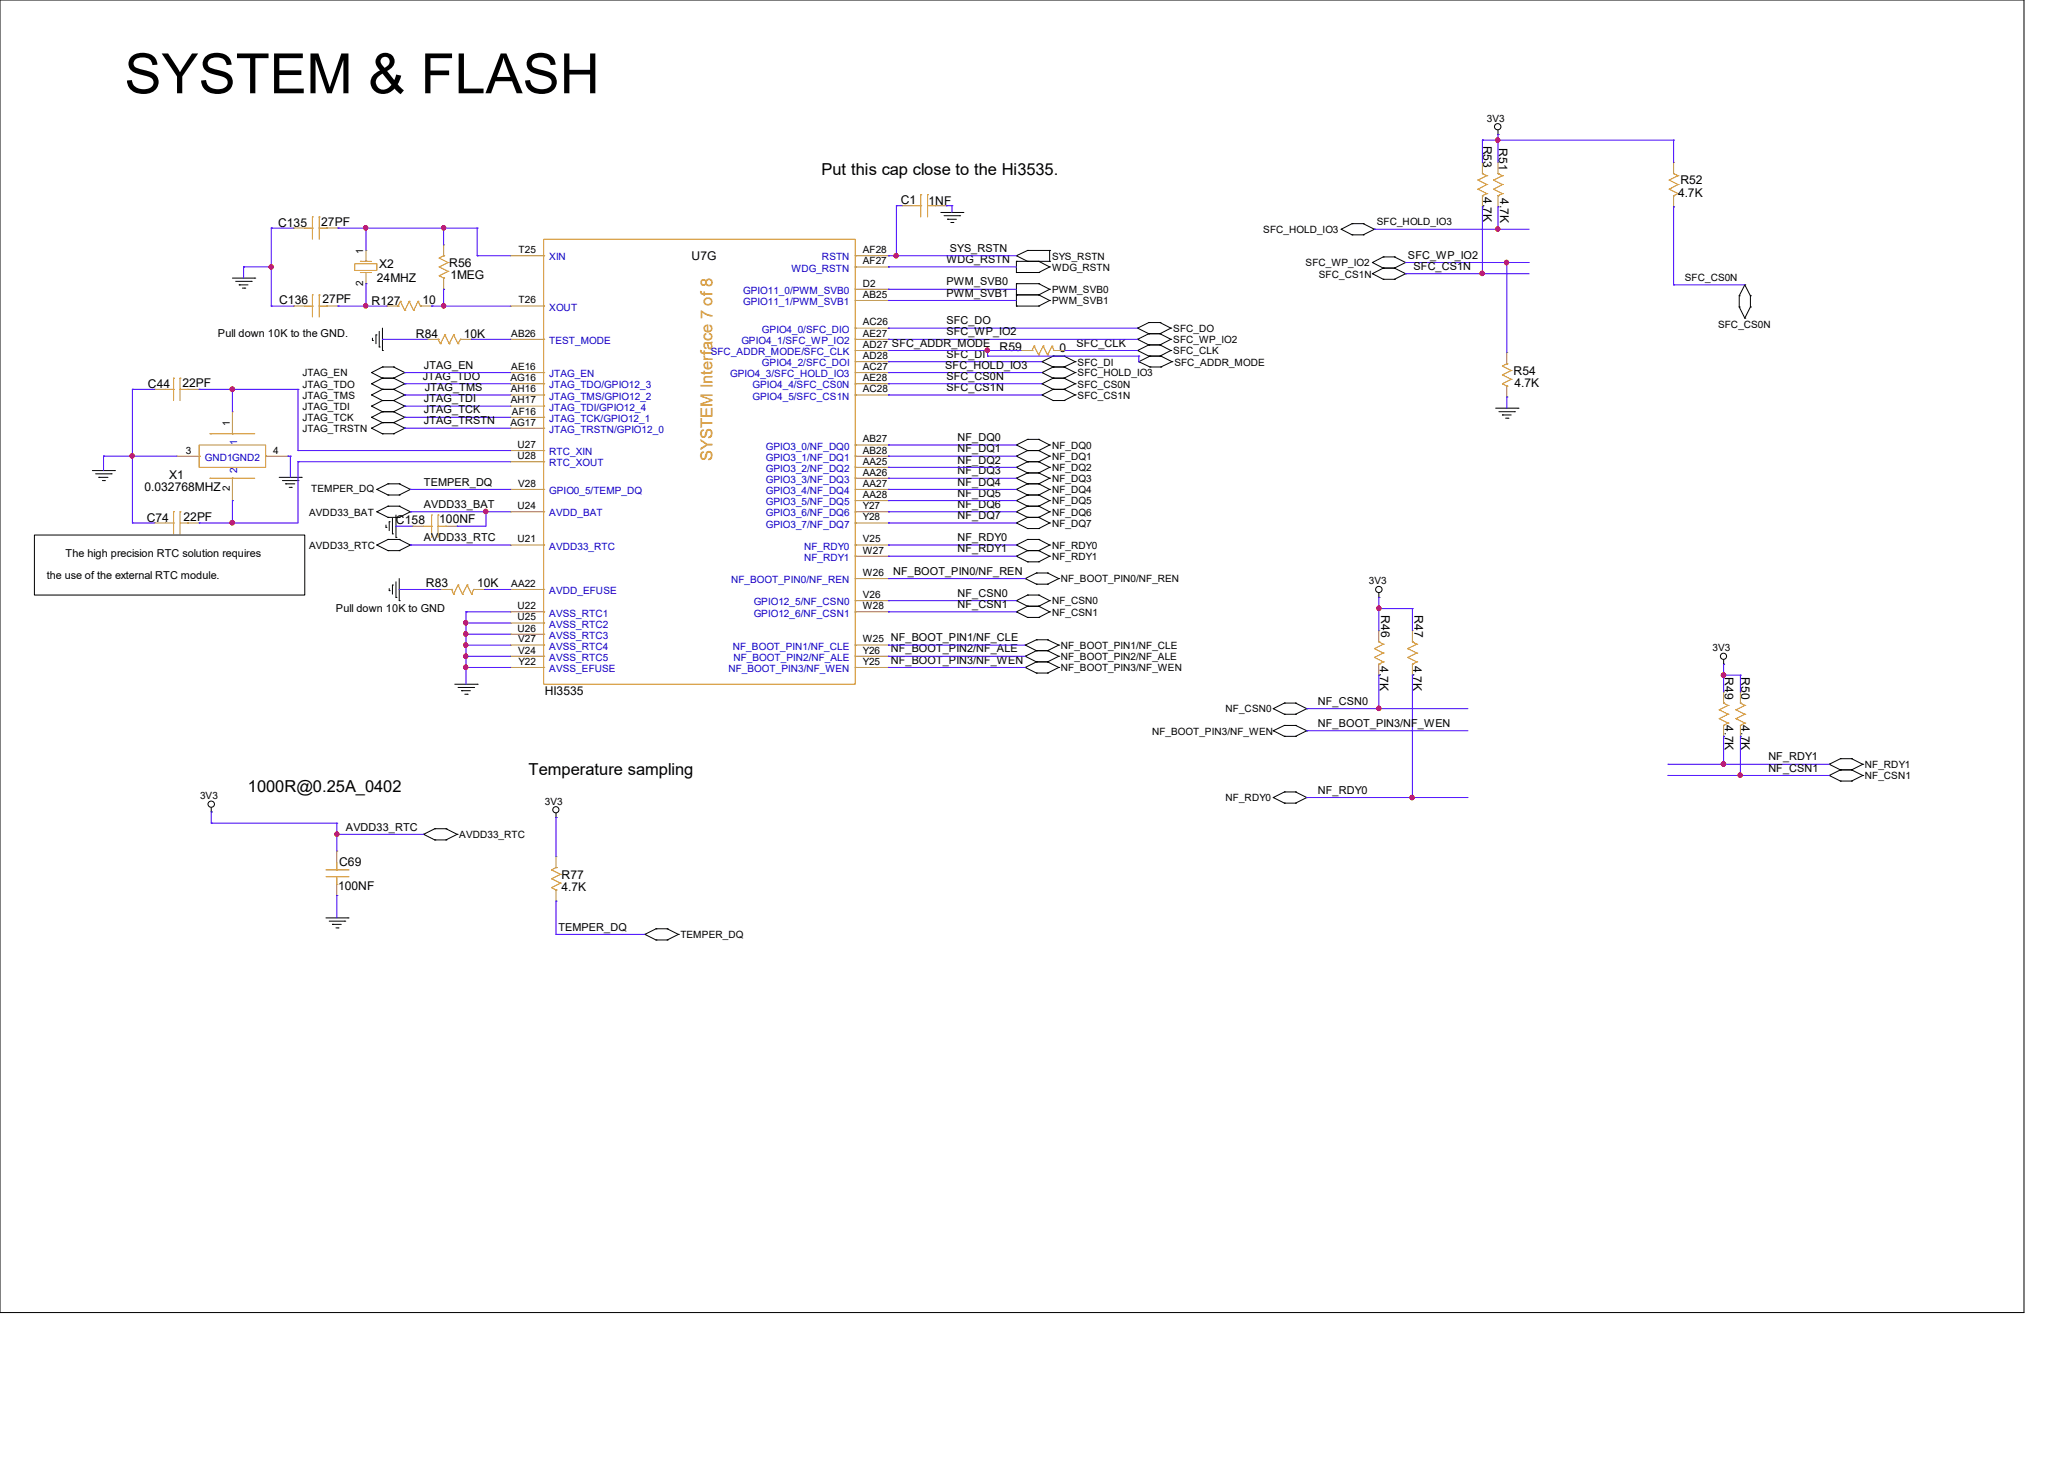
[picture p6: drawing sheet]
<svg xmlns="http://www.w3.org/2000/svg" width="297mm" height="210mm" viewBox="0 0 297 210" stroke-linecap="round" stroke-linejoin="round" font-family="sans-serif">
<defs><g id="words">
<text font-size="8" x="17.9" y="13.4">SYSTEM &amp; FLASH</text>
<g font-size="2.4">
<text x="118.2" y="25.2">Put this cap close to the Hi3535.</text>
<text x="35.7" y="113.9">1000R@0.25A_0402</text>
<text x="76" y="111.5">Temperature sampling</text>
</g>
<text font-size="2.4" fill="#cc8006" x="102.5" y="66.3" transform="rotate(-90 102.5 66.3)">SYSTEM Interface 7 of 8</text>
<g font-size="1.7">
<text x="213.4" y="21" transform="rotate(90 213.4 21)">R53</text>
<text x="215.7" y="21.3" transform="rotate(90 215.7 21.3)">R51</text>
<text x="129.6" y="29.3">C1</text>
<text x="133.6" y="29.5">1NF</text>
<text x="213.4" y="28.3" transform="rotate(90 213.4 28.3)">4.7K</text>
<text x="215.9" y="28.5" transform="rotate(90 215.9 28.5)">4.7K</text>
<text x="241.5" y="28.3">4.7K</text>
<text x="241.8" y="26.4">R52</text>
<text x="40" y="32.6">C135</text>
<text x="46.2" y="32.5">27PF</text>
<text x="54.2" y="40.5">24MHZ</text>
<text x="54.6" y="38.6">X2</text>
<text x="64.6" y="38.4">R56</text>
<text x="64.8" y="40.2">1MEG</text>
<text x="99.5" y="37.5">U7G</text>
<text x="40.2" y="43.7">C136</text>
<text x="46.4" y="43.5">27PF</text>
<text x="53.5" y="43.9">R127</text>
<text x="60.8" y="43.7">10</text>
<text x="59.9" y="48.6">R84</text>
<text x="66.7" y="48.6">10K</text>
<text x="143.8" y="50.4">R59</text>
<text x="152.5" y="50.6">0</text>
<text x="217.8" y="53.9">R54</text>
<text x="21.3" y="55.8">C44</text>
<text x="26.2" y="55.7">22PF</text>
<text x="217.9" y="55.7">4.7K</text>
<text x="20.8" y="70.6">0.032768MHZ</text>
<text x="24.3" y="69">X1</text>
<text x="21.1" y="75.1">C74</text>
<text x="26.4" y="74.9">22PF</text>
<text x="57" y="75.4">C158</text>
<text x="63.2" y="75.2">100NF</text>
<text x="61.3" y="84.5">R83</text>
<text x="68.7" y="84.5">10K</text>
<text x="198.7" y="88.5" transform="rotate(90 198.7 88.5)">R46</text>
<text x="203.5" y="88.5" transform="rotate(90 203.5 88.5)">R47</text>
<text x="198.6" y="95.8" transform="rotate(90 198.6 95.8)">4.7K</text>
<text x="203.4" y="95.8" transform="rotate(90 203.4 95.8)">4.7K</text>
<text x="78.4" y="100">HI3535</text>
<text x="248.2" y="97.5" transform="rotate(90 248.2 97.5)">R49</text>
<text x="250.6" y="97.5" transform="rotate(90 250.6 97.5)">R50</text>
<text x="248.2" y="104.4" transform="rotate(90 248.2 104.4)">4.7K</text>
<text x="250.6" y="104.4" transform="rotate(90 250.6 104.4)">4.7K</text>
<text x="48.8" y="124.5">C69</text>
<text x="48.6" y="128">100NF</text>
<text x="80.8" y="126.4">R77</text>
<text x="80.8" y="128.2">4.7K</text>
</g>
<g font-size="1.6">
<text x="136.2" y="37.8">WDG_RSTN</text>
<text x="136.2" y="41.1">PWM_SVB0</text>
<text x="136.7" y="36.2">SYS_RSTN</text>
<text x="202.6" y="37.2">SFC_WP_IO2</text>
<text x="203.4" y="38.8">SFC_CS1N</text>
<text x="136.2" y="46.7">SFC_DO</text>
<text x="136.2" y="42.7">PWM_SVB1</text>
<text x="31.4" y="48.5">Pull down 10K to the GND.</text>
<text x="61" y="53">JTAG_EN</text>
<text x="136" y="53">SFC_HOLD_IO3</text>
<text x="136.2" y="51.5">SFC_DI</text>
<text x="136.2" y="48.3">SFC_WP_IO2</text>
<text x="154.9" y="49.9">SFC_CLK</text>
<text x="60.8" y="54.7">JTAG_TDO</text>
<text x="61" y="57.9">JTAG_TDI</text>
<text x="61" y="59.5">JTAG_TCK</text>
<text x="61.1" y="56.3">JTAG_TMS</text>
<text x="136.2" y="56.3">SFC_CS1N</text>
<text x="136.2" y="54.7">SFC_CS0N</text>
<text x="61" y="61">JTAG_TRSTN</text>
<text x="137.8" y="63.5">NF_DQ0</text>
<text x="137.8" y="65.1">NF_DQ1</text>
<text x="61" y="69.8">TEMPER_DQ</text>
<text x="137.8" y="68.2">NF_DQ3</text>
<text x="137.8" y="66.7">NF_DQ2</text>
<text x="137.8" y="71.5">NF_DQ5</text>
<text x="137.8" y="69.8">NF_DQ4</text>
<text x="61" y="77.9">AVDD33_RTC</text>
<text x="61" y="73.1">AVDD33_BAT</text>
<text x="137.8" y="73.1">NF_DQ6</text>
<text x="137.8" y="74.7">NF_DQ7</text>
<text x="137.8" y="77.9">NF_RDY0</text>
<text x="6.7" y="83.4">the use of the external RTC module.</text>
<text x="9.4" y="80.2">The high precision RTC solution requires</text>
<text x="128.5" y="82.7">NF_BOOT_PIN0/NF_REN</text>
<text x="137.8" y="79.5">NF_RDY1</text>
<text x="48.3" y="88">Pull down 10K to GND</text>
<text x="137.8" y="85.9">NF_CSN0</text>
<text x="137.8" y="87.5">NF_CSN1</text>
<text x="128.2" y="95.5">NF_BOOT_PIN3/NF_WEN</text>
<text x="128.2" y="93.9">NF_BOOT_PIN2/NF_ALE</text>
<text x="189.7" y="101.4">NF_CSN0</text>
<text x="189.7" y="104.6">NF_BOOT_PIN3/NF_WEN</text>
<text x="254.5" y="109.4">NF_RDY1</text>
<text x="254.5" y="111">NF_CSN1</text>
<text x="49.8" y="119.5">AVDD33_RTC</text>
<text x="189.7" y="114.2">NF_RDY0</text>
<text x="80.3" y="133.9">TEMPER_DQ</text>
</g>
<g font-size="1.4">
<text x="214" y="17.5">3V3</text>
<text x="181.8" y="33.5">SFC_HOLD_IO3</text>
<text x="198.1" y="32.4">SFC_HOLD_IO3</text>
<text x="52.3" y="41.1" transform="rotate(-90 52.3 41.1)">2</text>
<text x="52.3" y="36.5" transform="rotate(-90 52.3 36.5)">1</text>
<text x="74.6" y="36.4">T25</text>
<text x="124.2" y="41.2">D2</text>
<text x="124.2" y="38">AF27</text>
<text x="124.2" y="36.4">AF28</text>
<text x="151.4" y="37.4">SYS_RSTN</text>
<text x="151.4" y="38.9">WDG_RSTN</text>
<text x="187.9" y="38.3">SFC_WP_IO2</text>
<text x="189.8" y="39.9">SFC_CS1N</text>
<text x="242.4" y="40.4">SFC_CS0N</text>
<text x="74.6" y="43.6">T26</text>
<text x="124.2" y="46.8">AC26</text>
<text x="124.2" y="42.8">AB25</text>
<text x="151.4" y="42.2">PWM_SVB0</text>
<text x="151.4" y="43.8">PWM_SVB1</text>
<text x="168.8" y="47.8">SFC_DO</text>
<text x="247.2" y="47.1">SFC_CS0N</text>
<text x="73.6" y="53.2">AE16</text>
<text x="73.6" y="48.4">AB26</text>
<text x="124.2" y="53.2">AC27</text>
<text x="124.2" y="51.6">AD28</text>
<text x="124.2" y="50">AD27 SFC_ADDR_MODE</text>
<text x="124.2" y="48.4">AE27</text>
<text x="155.1" y="52.6">SFC_DI</text>
<text x="168.8" y="49.4">SFC_WP_IO2</text>
<text x="168.8" y="51">SFC_CLK</text>
<text x="169" y="52.6">SFC_ADDR_MODE</text>
<text x="43.5" y="54.1">JTAG_EN</text>
<text x="43.5" y="55.8">JTAG_TDO</text>
<text x="43.5" y="59">JTAG_TDI</text>
<text x="43.5" y="57.4">JTAG_TMS</text>
<text x="73.4" y="54.8">AG16</text>
<text x="73.5" y="58">AH17</text>
<text x="73.5" y="56.4">AH16</text>
<text x="73.7" y="59.6">AF16</text>
<text x="124.2" y="56.4">AC28</text>
<text x="124.2" y="54.8">AE28</text>
<text x="155.1" y="54.1">SFC_HOLD_IO3</text>
<text x="155.1" y="55.8">SFC_CS0N</text>
<text x="155.1" y="57.4">SFC_CS1N</text>
<text x="26.8" y="65.2">3</text>
<text x="33.1" y="61.3" transform="rotate(-90 33.1 61.3)">1</text>
<text x="39.3" y="65.2">4</text>
<text x="43.5" y="62.1">JTAG_TRSTN</text>
<text x="43.5" y="60.6">JTAG_TCK</text>
<text x="73.4" y="61.2">AG17</text>
<text x="74.5" y="64.4">U27</text>
<text x="124.2" y="65.2">AB28</text>
<text x="124.2" y="63.6">AB27</text>
<text x="151.4" y="64.6">NF_DQ0</text>
<text x="33.1" y="70.7" transform="rotate(-90 33.1 70.7)">2</text>
<text x="44.8" y="70.8">TEMPER_DQ</text>
<text x="74.5" y="66">U28</text>
<text x="74.5" y="70">V28</text>
<text x="124.2" y="66.8">AA25</text>
<text x="124.2" y="71.6">AA28</text>
<text x="124.2" y="70">AA27</text>
<text x="124.2" y="68.4">AA26</text>
<text x="151.4" y="66.2">NF_DQ1</text>
<text x="151.4" y="67.8">NF_DQ2</text>
<text x="151.4" y="69.4">NF_DQ3</text>
<text x="151.4" y="71">NF_DQ4</text>
<text x="44.5" y="74.2">AVDD33_BAT</text>
<text x="74.5" y="73.2">U24</text>
<text x="124.2" y="74.8">Y28</text>
<text x="124.2" y="73.2">Y27</text>
<text x="151.4" y="72.6">NF_DQ5</text>
<text x="151.4" y="74.2">NF_DQ6</text>
<text x="151.4" y="75.8">NF_DQ7</text>
<text x="44.5" y="79">AVDD33_RTC</text>
<text x="74.5" y="78">U21</text>
<text x="124.2" y="82.8">W26</text>
<text x="124.2" y="79.6">W27</text>
<text x="124.2" y="78">V25</text>
<text x="151.4" y="79">NF_RDY0</text>
<text x="151.4" y="80.6">NF_RDY1</text>
<text x="152.7" y="83.8">NF_BOOT_PIN0/NF_REN</text>
<text x="73.6" y="84.4">AA22</text>
<text x="74.5" y="87.6">U22</text>
<text x="74.5" y="89.2">U25</text>
<text x="124.2" y="86">V26</text>
<text x="124.2" y="87.6">W28</text>
<text x="151.4" y="87">NF_CSN0</text>
<text x="151.4" y="88.6">NF_CSN1</text>
<text x="197" y="84.1">3V3</text>
<text x="74.5" y="90.8">U26</text>
<text x="74.5" y="92.4">V27</text>
<text x="74.5" y="94">V24</text>
<text x="74.6" y="95.6">Y22</text>
<text x="124.2" y="95.6">Y25</text>
<text x="124.2" y="94">Y26</text>
<text x="124.2" y="92.4">W25 NF_BOOT_PIN1/NF_CLE</text>
<text x="152.7" y="93.4">NF_BOOT_PIN1/NF_CLE</text>
<text x="152.7" y="95">NF_BOOT_PIN2/NF_ALE</text>
<text x="246.4" y="93.7">3V3</text>
<text x="152.7" y="96.6">NF_BOOT_PIN3/NF_WEN</text>
<text x="165.8" y="105.7">NF_BOOT_PIN3/NF_WEN</text>
<text x="176.4" y="102.5">NF_CSN0</text>
<text x="268.4" y="110.5">NF_RDY1</text>
<text x="268.4" y="112.1">NF_CSN1</text>
<text x="28.8" y="115">3V3</text>
<text x="78.4" y="115.8">3V3</text>
<text x="176.4" y="115.3">NF_RDY0</text>
<text x="66.1" y="120.6">AVDD33_RTC</text>
<text x="97.9" y="135">TEMPER_DQ</text>
</g>
<g font-size="1.4" fill="#00c">
<text x="79" y="37.5">XIN</text>
<text x="113.9" y="39.1">WDG_RSTN</text>
<text x="118.3" y="37.5">RSTN</text>
<text x="79" y="44.7">XOUT</text>
<text x="106.9" y="42.3">GPIO11_0/PWM_SVB0</text>
<text x="106.9" y="43.9">GPIO11_1/PWM_SVB1</text>
<text x="109.6" y="47.9">GPIO4_0/SFC_DIO</text>
<text x="79" y="49.5">TEST_MODE</text>
<text x="102.3" y="51.1">SFC_ADDR_MODE/SFC_CLK</text>
<text x="106.7" y="49.5">GPIO4_1/SFC_WP_IO2</text>
<text x="109.6" y="52.7">GPIO4_2/SFC_DOI</text>
<text x="79" y="59.1">JTAG_TDI/GPIO12_4</text>
<text x="79" y="55.9">JTAG_TDO/GPIO12_3</text>
<text x="79" y="57.5">JTAG_TMS/GPIO12_2</text>
<text x="79" y="54.3">JTAG_EN</text>
<text x="105.1" y="54.3">GPIO4_3/SFC_HOLD_IO3</text>
<text x="108.3" y="57.5">GPIO4_5/SFC_CS1N</text>
<text x="108.3" y="55.9">GPIO4_4/SFC_CS0N</text>
<text x="34.1" y="64" transform="rotate(-90 34.1 64)">1</text>
<text x="79" y="60.7">JTAG_TCK/GPIO12_1</text>
<text x="79" y="62.3">JTAG_TRSTN/GPIO12_0</text>
<text x="79" y="65.5">RTC_XIN</text>
<text x="110.2" y="64.7">GPIO3_0/NF_DQ0</text>
<text x="29.5" y="66.3">GND1GND2</text>
<text x="34.1" y="68" transform="rotate(-90 34.1 68)">2</text>
<text x="79" y="67.1">RTC_XOUT</text>
<text x="79" y="71.1">GPIO0_5/TEMP_DQ</text>
<text x="110.2" y="67.9">GPIO3_2/NF_DQ2</text>
<text x="110.2" y="66.3">GPIO3_1/NF_DQ1</text>
<text x="110.2" y="71.1">GPIO3_4/NF_DQ4</text>
<text x="110.2" y="69.5">GPIO3_3/NF_DQ3</text>
<text x="79" y="74.3">AVDD_BAT</text>
<text x="110.2" y="75.9">GPIO3_7/NF_DQ7</text>
<text x="110.2" y="74.3">GPIO3_6/NF_DQ6</text>
<text x="110.2" y="72.7">GPIO3_5/NF_DQ5</text>
<text x="79" y="79.1">AVDD33_RTC</text>
<text x="105.2" y="83.9">NF_BOOT_PIN0/NF_REN</text>
<text x="115.7" y="80.7">NF_RDY1</text>
<text x="115.7" y="79.1">NF_RDY0</text>
<text x="79" y="88.7">AVSS_RTC1</text>
<text x="79" y="85.5">AVDD_EFUSE</text>
<text x="108.5" y="87.1">GPIO12_5/NF_CSN0</text>
<text x="108.5" y="88.7">GPIO12_6/NF_CSN1</text>
<text x="79" y="93.5">AVSS_RTC4</text>
<text x="79" y="90.3">AVSS_RTC2</text>
<text x="79" y="91.9">AVSS_RTC3</text>
<text x="79" y="95.1">AVSS_RTC5</text>
<text x="105.5" y="93.5">NF_BOOT_PIN1/NF_CLE</text>
<text x="105.5" y="95.1">NF_BOOT_PIN2/NF_ALE</text>
<text x="79" y="96.7">AVSS_EFUSE</text>
<text x="104.8" y="96.7">NF_BOOT_PIN3/NF_WEN</text>
</g>
</g></defs>
<g fill="none" stroke="#000" stroke-width=".14">
<path d="M0 0h291.3v188.8h-291.3zM215.6 19.3h.1M215.6 18.7v.6M135.4 30.6h3.2M135.8 31h2.3M136.4 31.5h.1M136.4 31.5h1.2M136.8 32h.3M137.1 32h.1M138.1 31h.1M138.6 30.6h.1M146.3 36.8h.1"/>
<path d="M146.3 39.2h.1M146.3 37.6h.1M146.3 37.6h4.7M146.3 36.8l1.6 .8M146.3 39.2h3.2M146.3 37.6v1.6M147.9 36h.1M147.9 37.6h.1M147.9 36l-1.6 .8M147.9 36h3.1M149.5 37.6h.1M149.5 39.2h.1"/>
<path d="M149.5 37.6l1.5 .8M151 36h.1M151 37.6h.1M151 38.4h.1M151 36v1.6M151 38.4l-1.5 .8M193 33h.1M193 33l1.6 .8M194.6 32.2h.1M194.6 33.8h.1M194.6 32.2l-1.6 .8M194.6 32.2h1.6"/>
<path d="M194.6 33.8h1.6M196.2 32.2h.1M196.2 33.8h.1M196.2 32.2l1.6 .8M197.5 37.8h.1M197.5 39.4h.1M197.5 37.8l1.6 .8M197.5 39.4l1.6 .8M197.8 33h.1M197.8 33l-1.6 .8M199.1 37h.1M199.1 38.6h.1"/>
<path d="M199.1 37l-1.6 .8M199.1 37h1.6M199.1 38.6h1.6M199.1 38.6l-1.6 .8M200.7 37h.1M200.7 38.6h.1M200.7 37l1.6 .8M200.7 38.6l1.6 .8M202.3 37.8h.1M202.3 39.4h.1M202.3 37.8l-1.6 .8M202.3 39.4l-1.6 .8"/>
<path d="M33.4 40h3.3M33.9 40.5h2.3M34.4 41h.1M34.4 41h1.3M34.9 41.4h.3M35.2 41.4h.1M36.2 40.5h.1M36.7 40h.1M53.5 53.6h.1M53.5 55.2h.1M53.5 58.4h.1M53.5 56.8h.1"/>
<path d="M53.5 53.6l1.5 .8M53.5 55.2l1.5 .8M53.5 58.4l1.5 .8M53.5 56.8l1.5 .8M53.6 49h.1M53.6 48.6v.4M54.1 48.2h.1M54.1 48.2v1.2M54.6 49.9h.1M54.6 47.7v2.2M55 52.8h.1M55 54.4h.1"/>
<path d="M55 56h.1M55 57.6h.1M55 59.2h.1M55 50.4h.1M55 52.8l-1.5 .8M55 52.8h1.6M55 54.4h1.6M55 56h1.6M55 57.6h1.6M55 54.4l-1.5 .8M55 57.6l-1.5 .8M55 59.2h1.6"/>
<path d="M55 56l-1.5 .8M55 59.2l-1.5 .8M55 47.2v3.2M56.6 52.8h.1M56.6 54.4h.1M56.6 56h.1M56.6 57.6h.1M56.6 59.2h.1M56.6 52.8l1.7 .8M56.6 54.4l1.7 .8M56.6 57.6l1.7 .8M56.6 56l1.7 .8"/>
<path d="M56.6 59.2l1.7 .8M58.3 53.6h.1M58.3 55.2h.1M58.3 58.4h.1M58.3 56.8h.1M58.3 53.6l-1.7 .8M58.3 55.2l-1.7 .8M58.3 58.4l-1.7 .8M58.3 56.8l-1.7 .8M146.3 42.4h.1M146.3 40.8h.1M146.3 44h.1"/>
<path d="M146.3 40.8v3.2M146.3 40.8h3.2M146.3 42.4h3.2M146.3 44h3.2M149.5 40.8h.1M149.5 42.4h.1M149.5 44h.1M149.5 40.8l1.5 .8M149.5 42.4l1.5 .8M149.9 52h.1M149.9 53.6h.1M149.9 55.2h.1"/>
<path d="M149.9 56.8h.1M149.9 52l1.7 .8M149.9 53.6l1.7 .8M149.9 55.2l1.7 .8M149.9 56.8l1.7 .8M151 41.6h.1M151 43.2h.1M151 41.6l-1.5 .8M151 43.2l-1.5 .8M151.6 51.2h.1M151.6 52.8h.1M151.6 54.4h.1"/>
<path d="M151.6 56h.1M151.6 57.6h.1M151.6 52.8h1.5M151.6 54.4h1.5M151.6 51.2h1.5M151.6 51.2l-1.7 .8M151.6 52.8l-1.7 .8M151.6 54.4l-1.7 .8M151.6 56h1.5M151.6 56l-1.7 .8M151.6 57.6h1.5M153.1 51.2h.1"/>
<path d="M153.1 52.8h.1M153.1 54.4h.1M153.1 56h.1M153.1 57.6h.1M153.1 51.2l1.6 .8M153.1 52.8l1.6 .8M153.1 54.4l1.6 .8M153.1 56l1.6 .8M154.7 52h.1M154.7 53.6h.1M154.7 55.2h.1M154.7 56.8h.1"/>
<path d="M154.7 52l-1.6 .8M154.7 53.6l-1.6 .8M154.7 55.2l-1.6 .8M154.7 56.8l-1.6 .8M163.7 47.2h.1M163.7 48.8h.1M163.7 50.4h.1M163.7 47.2l1.6 .8M163.7 48.8l1.6 .8M163.7 50.4l1.6 .8M163.9 52h.1M163.9 52l1.6 .8"/>
<path d="M165.3 46.4h.1M165.3 48h.1M165.3 49.6h.1M165.3 51.2h.1M165.3 46.4l-1.6 .8M165.3 46.4h1.6M165.3 48h1.6M165.3 48l-1.6 .8M165.3 49.6h1.6M165.3 49.6l-1.6 .8M165.3 51.2h1.7M165.5 51.2h.1"/>
<path d="M165.5 52.8h.1M165.5 52.8h1.5M165.5 51.2l-1.6 .8M166.9 46.4h.1M166.9 48h.1M166.9 49.6h.1M166.9 51.2h.1M166.9 46.4l1.6 .8M166.9 48l1.6 .8M166.9 49.6l1.6 .8M167 51.2h.1M167 52.8h.1"/>
<path d="M167 51.2l1.7 .8M168.5 47.2h.1M168.5 48.8h.1M168.5 50.4h.1M168.5 47.2l-1.6 .8M168.5 48.8l-1.6 .8M168.5 50.4l-1.6 .8M168.7 52h.1M168.7 52l-1.7 .8M199.1 40.2h.1M199.1 40.2h1.6M200.7 40.2h.1"/>
<path d="M215.2 58.7h3.2M215.7 59.2h2.2M216.2 59.7h.1M216.2 59.7h1.3M217.9 59.2h.1M218.4 58.7h.1M250.3 44.2h.1M250.3 42.5h.1M250.3 44.2l.8 1.6M250.3 42.5v1.7M251.1 45.8h.1M251.1 41h.1"/>
<path d="M251.1 41l.8 1.5M251.1 41l-.8 1.5M251.9 42.5h.1M251.9 44.2h.1M251.9 42.5v1.7M251.9 44.2l-.8 1.6M5 77h38.9v8.6h-38.9zM13.3 67.7h3.2M13.8 68.2h2.2M14.2 68.7h.1M14.2 68.7h1.3M14.7 69.1h.3"/>
<path d="M15 69.1h.1M16 68.2h.1M16.5 67.7h.1M40.2 68.7h3.1M40.6 69.1h2.3M41.1 69.6h.1M41.1 69.6h1.3M41.6 70.1h.3M41.9 70.1h.1M42.9 69.1h.1M43.3 68.7h.1M53.5 61.6h.1"/>
<path d="M53.5 60h.1M53.5 61.6l1.5 .8M53.5 60l1.5 .8M54.2 70.4h.1M54.2 73.6h.1M54.2 78.4h.1M54.2 70.4l1.6 .8M54.2 73.6l1.6 .8M54.2 78.4l1.6 .8M55 60.8h.1M55 62.4h.1M55 60.8l-1.5 .8"/>
<path d="M55 60.8h1.6M55 62.4h1.6M55.5 75.9h.1M55.5 75.5v.4M55.8 69.6h.1M55.8 71.2h.1M55.8 72.8h.1M55.8 74.4h.1M55.8 77.6h.1M55.8 79.2h.1M55.8 69.6l-1.6 .8M55.8 69.6h1.6"/>
<path d="M55.8 71.2h1.6M55.8 72.8h1.6M55.8 74.4h1.6M55.8 77.6h1.6M55.8 79.2h1.6M55.8 72.8l-1.6 .8M55.8 77.6l-1.6 .8M56 75.1h.1M56 75.1v1.2M56.5 76.8h.1M56.5 74.5v2.3M56.6 60.8h.1"/>
<path d="M56.6 62.4h.1M56.6 60.8l1.7 .8M57 77.3h.1M57 74.1v3.2M57.4 69.6h.1M57.4 71.2h.1M57.4 72.8h.1M57.4 74.4h.1M57.4 77.6h.1M57.4 79.2h.1M57.4 69.6l1.7 .8M57.4 72.8l1.7 .8"/>
<path d="M57.4 77.6l1.7 .8M58.3 61.6h.1M58.3 60h.1M58.3 61.6l-1.7 .8M58.3 60l-1.7 .8M59.1 70.4h.1M59.1 73.6h.1M59.1 78.4h.1M59.1 70.4l-1.7 .8M59.1 73.6l-1.7 .8M59.1 78.4l-1.7 .8M146.3 64h.1"/>
<path d="M146.3 65.6h.1M146.3 67.2h.1M146.3 68.8h.1M146.3 70.4h.1M146.3 72h.1M146.3 73.6h.1M146.3 75.2h.1M146.3 78.4h.1M146.3 64l1.6 .8M146.3 65.6l1.6 .8M146.3 67.2l1.6 .8M146.3 68.8l1.6 .8"/>
<path d="M146.3 70.4l1.6 .8M146.3 72l1.6 .8M146.3 73.6l1.6 .8M146.3 75.2l1.6 .8M146.3 78.4l1.6 .8M147.9 63.2h.1M147.9 64.8h.1M147.9 66.4h.1M147.9 68h.1M147.9 69.6h.1M147.9 71.2h.1M147.9 72.8h.1"/>
<path d="M147.9 74.4h.1M147.9 76h.1M147.9 77.6h.1M147.9 79.2h.1M147.9 69.6h1.6M147.9 71.2h1.6M147.9 63.2l-1.6 .8M147.9 63.2h1.6M147.9 64.8h1.6M147.9 64.8l-1.6 .8M147.9 66.4h1.6M147.9 66.4l-1.6 .8"/>
<path d="M147.9 68h1.6M147.9 68l-1.6 .8M147.9 69.6l-1.6 .8M147.9 71.2l-1.6 .8M147.9 72.8h1.6M147.9 72.8l-1.6 .8M147.9 74.4h1.6M147.9 74.4l-1.6 .8M147.9 76h1.6M147.9 77.6l-1.6 .8M147.9 77.6h1.6M147.9 79.2h1.6"/>
<path d="M147.9 79.2l-1.6 .8M149.5 63.2h.1M149.5 64.8h.1M149.5 66.4h.1M149.5 68h.1M149.5 69.6h.1M149.5 71.2h.1M149.5 72.8h.1M149.5 74.4h.1M149.5 76h.1M149.5 77.6h.1M149.5 79.2h.1"/>
<path d="M149.5 63.2l1.5 .8M149.5 64.8l1.5 .8M149.5 66.4l1.5 .8M149.5 68l1.5 .8M149.5 69.6l1.5 .8M149.5 71.2l1.5 .8M149.5 72.8l1.5 .8M149.5 74.4l1.5 .8M149.5 77.6l1.5 .8M149.5 79.2l1.5 .8M151 64h.1M151 65.6h.1"/>
<path d="M151 67.2h.1M151 68.8h.1M151 70.4h.1M151 72h.1M151 73.6h.1M151 75.2h.1M151 78.4h.1M151 64l-1.5 .8M151 65.6l-1.5 .8M151 67.2l-1.5 .8M151 68.8l-1.5 .8M151 70.4l-1.5 .8"/>
<path d="M151 72l-1.5 .8M151 73.6l-1.5 .8M151 75.2l-1.5 .8M151 78.4l-1.5 .8M216.7 60.2h.3M217 60.2h.1M56 85h.1M56 84.7v.3M56.5 84.2h.1M56.5 84.2v1.3M57 85.9h.1M57 83.7v2.2"/>
<path d="M57.4 86.4h.1M57.4 83.2v3.2M65.4 98.4h3.3M65.9 98.9h2.3M66.4 99.4h.1M66.4 99.4h1.3M66.9 99.9h.3M67.2 99.9h.1M68.2 98.9h.1M68.7 98.4h.1M146.3 80h.1M146.3 86.4h.1"/>
<path d="M146.3 88h.1M146.3 80l1.6 .8M146.3 86.4l1.6 .8M146.3 88l1.6 .8M147.5 83.2h.1M147.5 92.8h.1M147.5 94.4h.1M147.5 96h.1M147.5 83.2l1.6 .8M147.5 92.8l1.6 .8M147.5 94.4l1.6 .8M147.5 96l1.6 .8"/>
<path d="M147.9 80.8h.1M147.9 85.6h.1M147.9 87.2h.1M147.9 88.8h.1M147.9 80.8h1.6M147.9 85.6l-1.6 .8M147.9 85.6h1.6M147.9 87.2h1.6M147.9 87.2l-1.6 .8M147.9 88.8h1.6M149.1 82.4h.1M149.1 84h.1"/>
<path d="M149.1 92h.1M149.1 93.6h.1M149.1 95.2h.1M149.1 96.8h.1M149.1 82.4l-1.6 .8M149.1 82.4h1.6M149.1 84h1.6M149.1 92l-1.6 .8M149.1 92h1.6M149.1 93.6h1.6M149.1 93.6l-1.6 .8M149.1 95.2h1.6"/>
<path d="M149.1 95.2l-1.6 .8M149.1 96.8h1.6M149.5 80.8h.1M149.5 85.6h.1M149.5 87.2h.1M149.5 88.8h.1M149.5 85.6l1.5 .8M149.5 87.2l1.5 .8M150.7 82.4h.1M150.7 84h.1M150.7 92h.1M150.7 93.6h.1"/>
<path d="M150.7 95.2h.1M150.7 96.8h.1M150.7 82.4l1.7 .8M150.7 92l1.7 .8M150.7 93.6l1.7 .8M150.7 95.2l1.7 .8M151 80h.1M151 86.4h.1M151 88h.1M151 80l-1.5 .8M151 86.4l-1.5 .8M151 88l-1.5 .8"/>
<path d="M152.4 83.2h.1M152.4 92.8h.1M152.4 94.4h.1M152.4 96h.1M152.4 83.2l-1.7 .8M152.4 92.8l-1.7 .8M152.4 94.4l-1.7 .8M152.4 96l-1.7 .8M198.4 85.9h.1M198.4 85.3v.6M248 95.5h.1M248 94.9v.6"/>
<path d="M30.4 116.8h.1M30.4 116.2v.6M62.6 119.2h.1M62.6 119.2l-1.6 .8M62.6 119.2h1.6M64.2 119.2h.1M64.2 119.2l1.6 .8M80 117.6h.1M80 117v.6M183.2 101.9h.1M183.2 105.1h.1M183.2 114.7h.1"/>
<path d="M183.2 101.9l1.6 .8M183.2 105.1l1.6 .8M183.2 114.7l1.6 .8M184.8 101.1h.1M184.8 102.7h.1M184.8 104.4h.1M184.8 105.9h.1M184.8 113.9h.1M184.8 115.5h.1M184.8 101.1l-1.6 .8M184.8 101.1h1.6M184.8 102.7h1.6"/>
<path d="M184.8 104.4l-1.6 .7M184.8 104.4h1.6M184.8 105.9h1.6M184.8 113.9l-1.6 .8M184.8 113.9h1.6M184.8 115.5h1.6M186.4 101.1h.1M186.4 102.7h.1M186.4 104.4h.1M186.4 105.9h.1M186.4 113.9h.1M186.4 115.5h.1"/>
<path d="M186.4 101.1l1.6 .8M186.4 104.4l1.6 .7M186.4 113.9l1.6 .8M188 101.9h.1M188 105.1h.1M188 114.7h.1M188 101.9l-1.6 .8M188 105.1l-1.6 .8M188 114.7l-1.6 .8M263.2 109.9h.1M263.2 111.5h.1M263.2 109.9l1.6 .8"/>
<path d="M263.2 111.5l1.6 .9M264.8 109.1h.1M264.8 110.7h.1M264.8 112.4h.1M264.8 109.1l-1.6 .8M264.8 109.1h1.6M264.8 110.7h1.6M264.8 110.7l-1.6 .8M264.8 112.4h1.6M266.4 109.1h.1M266.4 110.7h.1M266.4 112.4h.1"/>
<path d="M266.4 109.1l1.7 .8M266.4 110.7l1.7 .8M268.1 109.9h.1M268.1 111.5h.1M268.1 109.9l-1.7 .8M268.1 111.5l-1.7 .9M46.9 132h3.2M47.4 132.5h2.2M47.8 133h.1M47.8 133h1.3M48.3 133.5h.3M48.6 133.5h.1"/>
<path d="M49.6 132.5h.1M50.1 132h.1M61 120h.1M61 120l1.6 .8M62.6 120.8h.1M62.6 120.8h1.6M64.2 120.8h.1M65.8 120h.1M65.8 120l-1.6 .8M92.8 134.4h.1M92.8 134.4l1.6 .8M94.4 133.6h.1"/>
<path d="M94.4 135.2h.1M94.4 133.6l-1.6 .8M94.4 133.6h1.6M94.4 135.2h1.6M96 133.6h.1M96 135.2h.1M96 133.6l1.6 .8M97.6 134.4h.1M97.6 134.4l-1.6 .8"/>
<circle cx="215.5" cy="18.2" r=".46"/>
<circle cx="198.4" cy="84.8" r=".46"/>
<circle cx="248" cy="94.4" r=".44"/>
<circle cx="30.4" cy="115.7" r=".46"/>
<circle cx="80" cy="116.5" r=".44"/>
</g>
<g fill="none" stroke="#cc8006" stroke-width=".14">
<path d="M43.9 32.8h1.1M45 32.8h.1M45 31.2h.1M45 31.2v3.2M45.9 31.2h.1M45.9 31.2v3.2M45.9 32.8h1.1M47 32.8h.1M51.1 37.9h3.1v1h-3.1zM51.9 37.6h.1M51.9 39.2h.1M51.9 37.6h1.6"/>
<path d="M51.9 39.2h1.6M52.7 39.2h.1M52.7 37.6h.1M63.2 39.7h.1M63.2 38.4h.1M63.2 37.1h.1M63.2 39.7l.6 .3M63.2 38.4l1.3 .6M63.2 37.1l1.3 .7M63.8 36.8h.1M63.8 36.8l-.6 .3M64.5 37.8h.1"/>
<path d="M64.5 39h.1M64.5 37.8l-1.3 .6M64.5 39l-1.3 .7M78.2 34.4h44.9v64h-44.9zM78.2 36.8h.1M123.1 38.4h.1M123.1 36.8h.1M131.4 29.6h1.1M132.5 29.6h.1M132.5 28h.1M132.5 28v3.2M133.5 28h.1"/>
<path d="M133.5 29.6h1.1M133.5 28v3.2M134.6 29.6h.1M212.7 27.2h.1M212.7 25.9h.1M212.7 25.9l1.3 .6M212.7 27.2l1.3 .7M213.3 28.2h.1M213.3 25h.1M213.3 25l.7 .3M214 25.3h.1M214 26.5h.1"/>
<path d="M214 27.9h.1M214 26.5l-1.3 .7M214 25.3l-1.3 .6M214 27.9l-.7 .3M214.9 27.2h.1M214.9 25.9h.1M214.9 25.9l1.3 .6M214.9 27.2l1.3 .7M215.6 28.2h.1M215.6 25h.1M215.6 25l.6 .3M216.2 25.3h.1"/>
<path d="M216.2 26.5h.1M216.2 27.9h.1M216.2 26.5l-1.3 .7M216.2 25.3l-1.3 .6M216.2 27.9l-.6 .3M240.2 27.2h.1M240.2 25.9h.1M240.2 25.9l1.3 .6M240.2 27.2l1.3 .7M240.8 28.2h.1M240.8 25h.1M240.8 25l.7 .3"/>
<path d="M241.5 25.3h.1M241.5 26.5h.1M241.5 27.9h.1M241.5 26.5l-1.3 .7M241.5 25.3l-1.3 .6M241.5 27.9l-.7 .3M23.8 56h1.2M25 56h.1M25 54.4h.1M25 54.4v3.2M25.9 54.4h.1M25.9 54.4v3.2"/>
<path d="M25.9 56h1.2M27.1 56h.1M43.9 44h1.1M45 44h.1M45 42.4h.1M45 42.4v3.2M45.9 42.4h.1M45.9 44h1.1M45.9 42.4v3.2M47 44h.1M57.3 44h.1M57.6 43.3h.1"/>
<path d="M57.6 43.3l.7 1.4M57.6 43.3l-.3 .7M58.3 44.7h.1M58.9 43.3h.1M58.9 43.3l.6 1.4M58.9 43.3l-.6 1.4M59.5 44.7h.1M60.2 43.3h.1M60.2 43.3l-.7 1.4M60.2 43.3l.3 .7M60.5 44h.1M63 48.8h.1"/>
<path d="M63 48.8l.4 .6M63.4 49.4h.1M63.8 40h.1M64 48.2h.1M64 48.2l.6 1.2M64 48.2l-.6 1.2M64.6 49.4h.1M65.3 48.2h.1M65.3 48.2l.6 1.2M65.3 48.2l-.7 1.2M65.9 49.4h.1M66.3 48.8h.1"/>
<path d="M66.3 48.8l-.4 .6M78.2 58.4h.1M78.2 55.2h.1M78.2 56.8h.1M78.2 53.6h.1M78.2 48.8h.1M78.2 44h.1M123.1 41.6h.1M123.1 53.6h.1M123.1 56.8h.1M123.1 55.2h.1M123.1 52h.1"/>
<path d="M123.1 50.4h.1M123.1 48.8h.1M123.1 47.2h.1M123.1 43.2h.1M148.5 50.4h.1M148.8 49.8h.1M148.8 49.8l.7 1.3M148.8 49.8l-.3 .6M149.5 51.1h.1M150.1 49.8h.1M150.1 49.8l.6 1.3M150.1 49.8l-.6 1.3"/>
<path d="M150.7 51.1h.1M151.4 49.8h.1M151.4 49.8l-.7 1.3M151.4 49.8l.3 .6M151.7 50.4h.1M216.2 55.2h.1M216.2 53.9h.1M216.2 52.7h.1M216.2 55.2l.6 .3M216.2 53.9l1.3 .7M216.2 52.7l1.3 .6M216.8 52.3h.1"/>
<path d="M216.8 55.5h.1M216.8 52.3l-.6 .4M217.5 53.3h.1M217.5 54.6h.1M217.5 53.3l-1.3 .6M217.5 54.6l-1.3 .6M23.8 75.2h1.2M25 75.2h.1M25 73.6h.1M25 73.6v3.2M25.9 73.6h.1M25.9 75.2h1.2"/>
<path d="M25.9 73.6v3.2M27.1 75.2h.1M28.7 64h9.5v3.2h-9.5zM28.7 65.6h.1M30.2 62.4h.1M30.2 68.8h.1M30.2 62.4h6.5M30.2 68.8h6.5M33.4 68.8h.1M33.4 62.4h.1M38.2 65.6h.1M61 75.7h1.1"/>
<path d="M62.1 75.7h.1M62.1 74.1h.1M62.1 74.1v3.2M63 74.1h.1M63 75.7h1.2M63 74.1v3.2M64.2 75.7h.1M78.2 60h.1M78.2 61.6h.1M78.2 66.4h.1M78.2 64.8h.1M78.2 78.4h.1"/>
<path d="M78.2 73.6h.1M78.2 70.4h.1M123.1 67.2h.1M123.1 65.6h.1M123.1 75.2h.1M123.1 73.6h.1M123.1 72h.1M123.1 70.4h.1M123.1 68.8h.1M123.1 78.4h.1M123.1 64h.1M65 84.8h.1"/>
<path d="M65 84.8l.3 .7M65.3 85.5h.1M65.9 84.2h.1M65.9 84.2l.6 1.3M65.9 84.2l-.6 1.3M66.5 85.5h.1M67.2 84.2h.1M67.2 84.2l.7 1.3M67.2 84.2l-.7 1.3M67.9 85.5h.1M68.2 84.8h.1M68.2 84.8l-.3 .7"/>
<path d="M78.2 92.8h.1M78.2 96h.1M78.2 88h.1M78.2 84.8h.1M78.2 89.6h.1M78.2 91.2h.1M78.2 94.4h.1M123.1 86.4h.1M123.1 83.2h.1M123.1 96h.1M123.1 94.4h.1M123.1 92.8h.1"/>
<path d="M123.1 80h.1M123.1 88h.1M197.8 94.6h.1M197.8 93.3h.1M197.8 93.3l1.3 .6M197.8 94.6l1.3 .6M198.4 95.5h.1M198.4 92.3h.1M198.4 92.3l.7 .4M199.1 92.7h.1M199.1 93.9h.1M199.1 95.2h.1"/>
<path d="M199.1 93.9l-1.3 .7M199.1 92.7l-1.3 .6M199.1 95.2l-.7 .3M202.6 94.6h.1M202.6 93.3h.1M202.6 93.3l1.3 .6M202.6 94.6l1.3 .6M203.2 95.5h.1M203.2 92.3h.1M203.2 92.3l.7 .4M203.9 92.7h.1M203.9 93.9h.1"/>
<path d="M203.9 95.2h.1M203.9 93.9l-1.3 .7M203.9 92.7l-1.3 .6M203.9 95.2l-.7 .3M247.4 103.4h.1M247.4 102.1h.1M247.4 102.1l1.3 .6M247.4 103.4l1.3 .6M248 104.4h.1M248 101.1h.1M248 101.1l.7 .4M248.7 101.5h.1"/>
<path d="M248.7 102.7h.1M248.7 104h.1M248.7 102.7l-1.3 .7M248.7 101.5l-1.3 .6M248.7 104l-.7 .4M249.8 103.4h.1M249.8 102.1h.1M249.8 102.1l1.3 .6M249.8 103.4l1.3 .6M250.4 104.4h.1M250.4 101.1h.1M250.4 101.1l.7 .4"/>
<path d="M251.1 101.5h.1M251.1 102.7h.1M251.1 104h.1M251.1 102.7l-1.3 .7M251.1 101.5l-1.3 .6M251.1 104l-.7 .4M46.9 126.1h3.2M46.9 125.1h3.2M48.5 127.2h.1M48.5 125.1h.1M48.5 124v1.1M48.5 126.1v1.1"/>
<path d="M50.1 126.1h.1M50.1 125.1h.1M79.4 127.7h.1M79.4 126.4h.1M79.4 125.1h.1M79.4 127.7l.6 .3M79.4 126.4l1.2 .6M79.4 125.1l1.2 .7M80 124.8h.1M80 128h.1M80 124.8l-.6 .3M80.6 125.8h.1"/>
<path d="M80.6 127h.1M80.6 125.8l-1.2 .6M80.6 127l-1.2 .7"/>
</g>
<g fill="none" stroke="#a84" stroke-width=".14">
<path d="M42.2 32.8h.1M42.2 32.8h1.7M47 32.8h1.6M48.6 32.8h.1M52.7 36h.1M52.7 36v1.6M52.7 39.2v1.6M63.8 35.2h.1M63.8 35.2v1.6M73.4 36.8h.1M73.4 36.8h4.8M123.1 38.4h4.7"/>
<path d="M123.1 36.8h4.7M127.8 38.4h.1M127.8 36.8h.1M129.8 29.6h.1M129.8 29.6h1.6M134.6 29.6h1.6M136.2 29.6h.1M213.3 23.4h.1M213.3 29.8h.1M213.3 23.4v1.6M213.3 28.2v1.6M215.6 23.4h.1"/>
<path d="M215.6 29.8h.1M215.6 23.4v1.6M215.6 28.2v1.6M240.8 23.4h.1M240.8 29.8h.1M240.8 23.4v1.6M240.8 28.2v1.6M22.2 56h.1M22.2 56h1.6M27.1 56h1.6M28.7 56h.1M33.4 59.2h.1"/>
<path d="M33.4 59.2v3.2M42.2 44h.1M42.2 44h1.7M47 44h1.6M48.6 44h.1M52.7 40.8h.1M55.7 44h.1M55.7 44h1.6M60.5 44h1.6M61.5 48.8h.1M61.5 48.8h1.5M62.1 44h.1"/>
<path d="M63.8 41.6h.1M63.8 40v1.6M66.3 48.8h1.6M67.9 48.8h.1M73.4 58.4h.1M73.4 55.2h.1M73.4 56.8h.1M73.4 53.6h.1M73.4 48.8h.1M73.4 44h.1M73.4 53.6h4.8M73.4 58.4h4.8"/>
<path d="M73.4 55.2h4.8M73.4 56.8h4.8M73.4 48.8h4.8M73.4 44h4.8M123.1 41.6h4.7M123.1 53.6h4.7M123.1 55.2h4.7M123.1 56.8h4.7M123.1 52h4.7M123.1 50.4h4.7M123.1 48.8h4.7M123.1 47.2h4.7"/>
<path d="M123.1 43.2h4.7M127.8 41.6h.1M127.8 53.6h.1M127.8 56.8h.1M127.8 55.2h.1M127.8 52h.1M127.8 50.4h.1M127.8 48.8h.1M127.8 47.2h.1M127.8 43.2h.1M146.9 50.4h.1M146.9 50.4h1.6"/>
<path d="M151.7 50.4h1.6M153.3 50.4h.1M216.8 57.1h.1M216.8 50.7h.1M216.8 50.7v1.6M216.8 55.5v1.6M22.2 75.2h.1M22.2 75.2h1.6M25.4 65.6h.1M25.4 65.6h3.3M27.1 75.2h1.6M28.7 75.2h.1"/>
<path d="M33.4 72h.1M33.4 68.8v3.2M38.2 65.6h3.2M41.4 65.6h.1M59.4 75.7h.1M59.4 75.7h1.6M64.2 75.7h1.6M65.8 75.7h.1M73.4 60h.1M73.4 61.6h.1M73.4 66.4h.1M73.4 64.8h.1"/>
<path d="M73.4 78.4h.1M73.4 73.6h.1M73.4 70.4h.1M73.4 73.6h4.8M73.4 70.4h4.8M73.4 60h4.8M73.4 61.6h4.8M73.4 78.4h4.8M73.4 66.4h4.8M73.4 64.8h4.8M123.1 67.2h4.7M123.1 65.6h4.7"/>
<path d="M123.1 75.2h4.7M123.1 73.6h4.7M123.1 72h4.7M123.1 70.4h4.7M123.1 68.8h4.7M123.1 78.4h4.7M123.1 64h4.7M127.8 67.2h.1M127.8 65.6h.1M127.8 75.2h.1M127.8 73.6h.1M127.8 72h.1"/>
<path d="M127.8 70.4h.1M127.8 68.8h.1M127.8 78.4h.1M127.8 64h.1M63.4 84.8h.1M63.4 84.8h1.6M68.2 84.8h1.6M69.8 84.8h.1M73.4 92.8h.1M73.4 96h.1M73.4 88h.1M73.4 84.8h.1"/>
<path d="M73.4 89.6h.1M73.4 91.2h.1M73.4 94.4h.1M73.4 92.8h4.8M73.4 96h4.8M73.4 88h4.8M73.4 84.8h4.8M73.4 94.4h4.8M73.4 89.6h4.8M73.4 91.2h4.8M123.1 92.8h4.7M123.1 96h4.7"/>
<path d="M123.1 88h4.7M123.1 86.4h4.7M123.1 83.2h4.7M123.1 94.4h4.7M123.1 80h4.7M127.8 86.4h.1M127.8 83.2h.1M127.8 96h.1M127.8 94.4h.1M127.8 92.8h.1M127.8 80h.1M127.8 88h.1"/>
<path d="M198.4 90.7h.1M198.4 97.1h.1M198.4 90.7v1.6M198.4 95.5v1.6M203.2 90.7h.1M203.2 97.1h.1M203.2 90.7v1.6M203.2 95.5v1.6M248 99.5h.1M248 99.5v1.6M250.4 99.5h.1M250.4 99.5v1.6"/>
<path d="M248 105.9h.1M248 104.4v1.5M250.4 105.9h.1M250.4 104.4v1.5M48.5 122.4h.1M48.5 128.8h.1M48.5 122.4v1.6M48.5 127.2v1.6M80 129.6h.1M80 123.2h.1M80 123.2v1.6M80 128v1.6"/>
</g>
<g fill="none" stroke="#4200ff" stroke-width=".14">
<path d="M215.6 19.3h.1M215.6 19.3v4.1M35.1 38.4h.1M35.1 38.4h3.9M35.1 38.4v1.6M39 32.8h.1M39 38.4h.1M39 32.8v11.2M39 32.8h3.2M48.6 32.8h.1M48.6 32.8h20.1M52.7 32.8h.1"/>
<path d="M52.7 32.8v3.2M63.8 32.8h.1M63.8 32.8v2.4M68.7 32.8h.1M68.7 36.8h.1M68.7 36.8h4.7M68.7 32.8v4M127.8 38.4h.1M127.8 36.8h.1M127.8 38.4h18.5M127.8 36.8h18.5M129 29.6h.1"/>
<path d="M129 36.8h.1M129 29.6h.8M129 29.6v7.2M136.2 29.6h.1M136.2 29.6h.8M137 29.6h.1M137 29.6v1M197.8 33h.1M197.8 33h22.2M202.3 37.8h.1M202.3 39.4h.1M202.3 37.8h17.7"/>
<path d="M202.3 39.4h17.7M213.3 20.2h.1M213.3 29.8h.1M213.3 39.4h.1M213.3 20.2h27.5M213.3 20.2v3.2M213.3 29.8v9.6M215.6 20.2h.1M215.6 29.8h.1M215.6 33h.1M215.6 29.8v3.2M216.8 37.8h.1"/>
<path d="M216.8 37.8v12.9M240.8 20.2h.1M240.8 29.8h.1M240.8 20.2v3.2M240.8 29.8v11.2M19 56h.1M19 56v19.2M19 56h3.2M28.7 56h.1M28.7 56h14.2M33.4 56h.1M33.4 56v3.2"/>
<path d="M39 44h.1M39 44h3.2M42.9 56h.1M42.9 56v8.8M48.6 44h.1M48.6 44h7.1M52.7 40.8h.1M52.7 44h.1M52.7 40.8v3.2M55 48.8h.1M55 48.8h6.5M58.3 55.2h.1"/>
<path d="M58.3 56.8h.1M58.3 58.4h.1M58.3 53.6h.1M58.3 53.6h15.1M58.3 56.8h15.1M58.3 55.2h15.1M58.3 58.4h15.1M62.1 44h.1M62.1 44h11.3M63.8 44h.1M63.8 41.6h.1M63.8 41.6v2.4"/>
<path d="M67.9 48.8h.1M67.9 48.8h5.5M127.8 47.2h.1M127.8 52h.1M127.8 53.6h.1M127.8 56.8h.1M127.8 55.2h.1M127.8 41.6h.1M127.8 43.2h.1M127.8 48.8h.1M127.8 50.4h.1M127.8 50.4h19.1"/>
<path d="M127.8 48.8h35.9M127.8 47.2h35.9M127.8 52h22.1M127.8 53.6h22.1M127.8 56.8h22.1M127.8 55.2h22.1M127.8 41.6h18.5M127.8 43.2h18.5M142.1 50.4h.1M142.1 51.2h.1M142.1 50.4v.8M142.1 51.2h21.8"/>
<path d="M153.3 50.4h.1M153.3 50.4h10.4M163.9 51.2h.1M163.9 52h.1M163.9 51.2v.8M216.8 57.1h.1M216.8 57.1v1.6M240.8 41h.1M240.8 41h10.3M14.9 65.6h.1M14.9 65.6h10.5M14.9 65.6v2.1"/>
<path d="M19 75.2h.1M19 65.6h.1M19 75.2h3.2M28.7 75.2h.1M33.4 75.2h.1M33.4 72h.1M33.4 72v3.2M41.4 65.6h.1M41.4 65.6h.4M41.8 65.6h.1M41.8 65.6v3.1M42.9 64.8h.1"/>
<path d="M42.9 66.4h.1M42.9 66.4v8.8h-14.2M42.9 64.8h30.5M42.9 66.4h30.5M57 75.7h.1M57 75.7h2.4M58.3 60h.1M58.3 61.6h.1M58.3 60h15.1M58.3 61.6h15.1M59.1 78.4h.1M59.1 73.6h.1"/>
<path d="M59.1 70.4h.1M59.1 78.4h14.3M59.1 73.6h14.3M59.1 70.4h14.3M65.8 75.7h.1M69.9 73.6h.1M69.9 73.6v2.1h-4.1M127.8 64h.1M127.8 73.6h.1M127.8 65.6h.1M127.8 68.8h.1M127.8 67.2h.1"/>
<path d="M127.8 72h.1M127.8 70.4h.1M127.8 75.2h.1M127.8 78.4h.1M127.8 64h18.5M127.8 78.4h18.5M127.8 75.2h18.5M127.8 65.6h18.5M127.8 73.6h18.5M127.8 70.4h18.5M127.8 68.8h18.5M127.8 67.2h18.5"/>
<path d="M127.8 72h18.5M57.4 84.8h.1M57.4 84.8h6M67.1 96h.1M67.1 94.4h.1M67.1 92.8h.1M67.1 91.2h.1M67.1 89.6h.1M67.1 88h.1M67.1 88v10.4M67.1 96h6.3M67.1 94.4h6.3"/>
<path d="M67.1 92.8h6.3M67.1 91.2h6.3M67.1 89.6h6.3M67.1 88h6.3M69.8 84.8h.1M69.8 84.8h3.6M127.8 86.4h.1M127.8 80h.1M127.8 88h.1M127.8 96h.1M127.8 94.4h.1M127.8 92.8h.1"/>
<path d="M127.8 83.2h.1M127.8 96h19.7M127.8 94.4h19.7M127.8 92.8h19.7M127.8 88h18.5M127.8 86.4h18.5M127.8 80h18.5M127.8 83.2h19.7M198.4 97.1h.1M198.4 87.5h.1M198.4 85.9h.1M198.4 85.9v4.8"/>
<path d="M198.4 97.1v4.8M198.4 87.5h4.8M203.2 87.5h.1M203.2 97.1h.1M203.2 87.5v3.2M203.2 97.1v17.6M248 97.1h.1M248 95.5h.1M248 95.5v4M248 97.1h2.4M250.4 97.1h.1M250.4 97.1v2.4"/>
<path d="M30.4 116.8h.1M30.4 118.4h.1M30.4 116.8v1.6M30.4 118.4h18.1M48.5 118.4h.1M48.5 118.4v4M80 117.6h.1M80 117.6v5.6M188 101.9h.1M188 114.7h.1M188 105.1h.1M188 101.9h23.2"/>
<path d="M188 114.7h23.2M188 105.1h23.2M198.4 101.9h.1M203.2 114.7h.1M240 109.9h.1M240 111.5h.1M240 109.9h23.2M240 111.5h23.2M248 109.9h.1M248 105.9h.1M248 105.9v4M250.4 111.5h.1"/>
<path d="M250.4 105.9h.1M250.4 105.9v5.6M48.5 120h.1M48.5 128.8h.1M48.5 128.8v3.2M48.5 120h12.5M80 129.6h.1M80 134.4h.1M80 129.6v4.8M80 134.4h12.8"/>
</g>
<g fill="#f00" stroke="#f00" stroke-width=".14">
<circle cx="19" cy="65.6" r=".31"/>
<circle cx="39" cy="38.4" r=".31"/>
<circle cx="67" cy="96" r=".31"/>
<circle cx="67" cy="94.4" r=".31"/>
<circle cx="67" cy="92.8" r=".31"/>
<circle cx="67" cy="91.2" r=".31"/>
<circle cx="67" cy="89.6" r=".31"/>
<circle cx="69.9" cy="73.6" r=".31"/>
<circle cx="198.4" cy="101.9" r=".31"/>
<circle cx="198.4" cy="87.5" r=".31"/>
<circle cx="248" cy="97.1" r=".32"/>
<circle cx="215.5" cy="20.2" r=".31"/>
<circle cx="203.2" cy="114.7" r=".31"/>
<circle cx="248" cy="109.9" r=".32"/>
<circle cx="250.4" cy="111.5" r=".31"/>
<circle cx="216.8" cy="37.8" r=".31"/>
<circle cx="52.6" cy="44" r=".31"/>
<circle cx="63.8" cy="32.8" r=".31"/>
<circle cx="52.6" cy="32.8" r=".31"/>
<circle cx="63.8" cy="44" r=".31"/>
<circle cx="33.4" cy="56" r=".32"/>
<circle cx="33.4" cy="75.2" r=".32"/>
<circle cx="128.9" cy="36.8" r=".31"/>
<circle cx="215.5" cy="32.9" r=".31"/>
<circle cx="213.3" cy="39.3" r=".31"/>
<circle cx="142.1" cy="50.4" r=".31"/>
<circle cx="48.5" cy="120" r=".31"/>
</g>
<use href="#words"/>
</svg>
